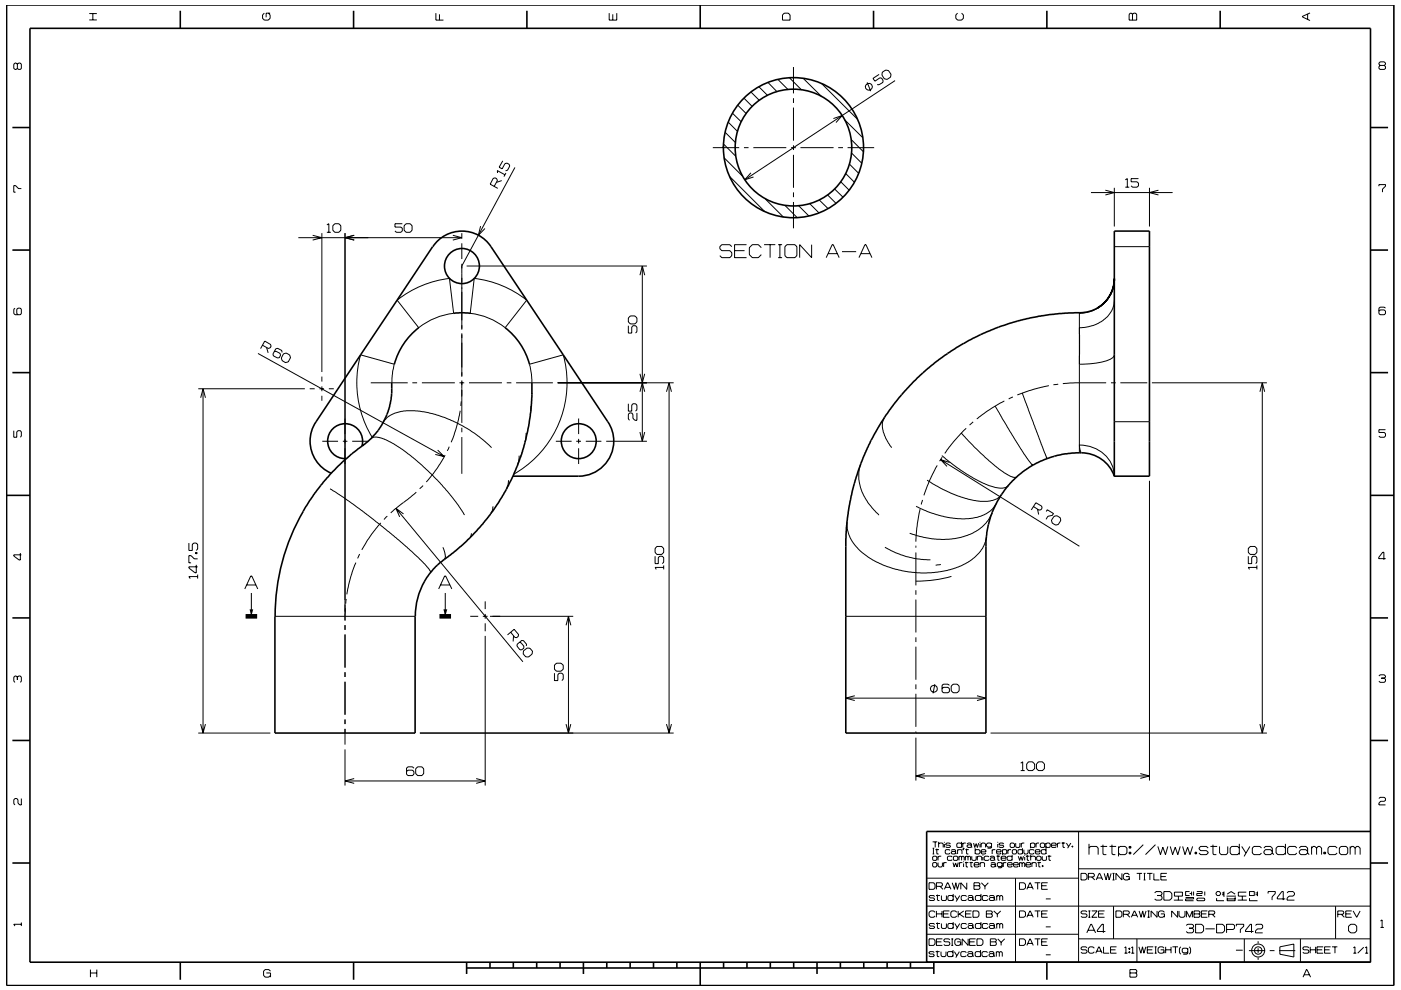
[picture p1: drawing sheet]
<svg xmlns="http://www.w3.org/2000/svg" width="297mm" height="210mm" viewBox="0 0 297 210" stroke-linecap="round" stroke-linejoin="round" font-family="sans-serif">
<g fill="none" stroke="#000" stroke-width=".21">
<path d="M3.7 13.6l-.3-.2h-.2l-.3 .2v.9l.3 .2 .5-.2M3.7 13.6l.2-.2h.4l.2 .2v.9l-.2 .2h-.4l-.2-.2M3.7 13.6v.9M18.9 4.2h1.6M18.9 2.9h1.6M19.7 2.9v1.3M56 2.8l-.3 .4v.7l.3 .4h.9l.4-.4v-.7l-.4-.4M57.3 2.8h-.9v.9M92.4 2.8v1.5h1.6M93.2 3v1.3M129.2 2.8v1.5h1.6v-1.5M129.9 3v1.3"/>
<path d="M159.2 19.5l1.8 1.8M160.9 18.4l1.8 1.8M162.8 17.5l2 2M164.9 16.8l2.2 2.2M166.3 2.8h.8l.4 .4v1.1h-1.6v-1.1zM167.4 16.5l2.6 2.6M168.2 14.2v5.6M170.3 16.6l3.9 3.9M174.2 17.8l7.6 7.5M183.9 17.5l.7 1.8M186.4 15.8l-1.3 .8 .4 .6 1.1-.7 .3 .1 .3 .5v.4l-.9 .5-.3-.1M187.1 15.3l.7-.4 .6 .1 .5 .8-.1 .6-.7 .4-.6-.1-.5-.8z"/>
<path d="M189.8 17.1l-31.9 21M203 2.8l-.4 .4v.7l.4 .4h.9l.4-.4v-.7l-.4-.4M239.6 2.8h.3l.2 .2 .3-.2h.3l.3 .2v1.3h-1.6v-1.3zM240.1 3v1.3M277.2 3v1.1M277.7 2.7l-1.6 .8v.1l1.6 .8M292.6 13.9l-.2-.3v-.2l.2-.3h.9l.2 .3v.2l-.2 .3M292.6 13.9l-.2 .2v.4l.2 .2h.9l.2-.2v-.4l-.2-.2M292.6 13.9h.9M104.8 39.5l.7-1.2-.2-.4-.3-.2-.4 .1-.7 1.3 1.6 .9M105.5 36.7v-.5l1.6 .9M106.4 38.3l-1.2 .4"/>
<path d="M106.6 34.1l-.8 1.4 .7 .3 .6-1.1 .3-.1 .5 .2 .2 .4-.5 .9-.4 .1M107.3 36.7l-.5 .8M109.2 35.5l-11.3 20.9M151.1 31.3h5.6M153.4 30.5l2.6 2.6M153.5 33.4l3.8 3.9M153.8 28.1l2.1 2.1M154.4 25.9l1.9 1.9M154.6 37.4l7.6 7.5M155.3 24l1.8 1.8M156.4 22.3l1.8 1.8M157.7 20.8l1.8 1.8"/>
<path d="M157.7 31.3h1M159.2 36.7l-1.3 1.4 1.9-.6M159.7 31.3h7M167.7 31.3h1M168.2 20.8v1M168.2 22.8v7M168.2 30.8v1M168.2 32.8v7M169.7 31.3h7M176.7 25.1l1.9-.6-1.4 1.5M177.7 31.3h1M178.3 38.6l1.7 1.7"/>
<path d="M179.1 25.4l3.8 3.8M179.3 36.8l1.8 1.8M179.7 31.3h5.6M180.1 34.8l1.9 1.9M180.5 29.6l2.5 2.6M180.6 32.5l2.1 2.1M236.3 39.8v8.2M238.6 38.1l.4-.2v1.8M238.6 39.7h.8M241.4 37.9h-1.6v.7h1.3l.3 .3v.5l-.3 .3h-1l-.3-.3M243.7 39.8v8.2M292.4 39.5v-.3h1.3v.3l-.6 .6v.7"/>
<path d="M4.5 40h-.6l-.6-.6h-.4v1.4h.4M66.3 49.9l1.9 .5-1.9 .5M68.2 49.4v29.5M69.3 49.3h.8M69.3 47.7l.4-.2v1.8M70.6 47.9l.4-.4h.8l.5 .4v.9l-.5 .5h-.8l-.4-.5zM73.1 49.4v82.2M75.1 49.9l-1.9 .5 1.9 .5M85.3 47.5h-1.6v.7h1.3l.3 .2v.6l-.3 .3h-1l-.3-.3M85.7 47.9l.4-.4h.8l.5 .4v.9l-.5 .5h-.8l-.4-.5zM95.3 59.1l.9 7.4a14.5 14.5 0 0 0-7.4 3l-4.6-5.8M95.3 59.1a22 22 0 0 0-11.1 4.6"/>
<path d="M96 49.9l1.9 .5-1.9 .5M97.9 50.4h-34.7M97.9 49.4v1.2M97.9 51.6v3.3M97.9 56v13.9M98.9 56.4h38.3M100.5 59.1a22 22 0 0 1 11.2 4.6l-4.6 5.8a14.5 14.5 0 0 0-7.4-3l.8-7.4M101.9 48l-.5 1.9 1.4-1.4M135.7 58.4l.5-2 .5 2M136.2 56.4v37.2M155.2 52.3l-.5-.4h-1.7l-.4 .4v.4l.4 .5h1.7l.5 .4v.6l-.5 .4h-1.7l-.4-.4M155.7 53.2h2.2"/>
<path d="M158.3 51.9h-2.6v2.7h2.6M161.4 52.5l-.6-.6h-1.3l-.6 .6v1.5l.6 .6h1.3l.6-.6M162 51.9h2.4M162.3 42.2l3.8 3.9M163.3 51.9v2.7M165 51.9h.8M165 54.6h.8M165.4 51.9v2.7M166.4 52.3l.4-.4h1.7l.5 .4v1.9l-.5 .4h-1.7l-.4-.4zM166.5 43.6l2.5 2.6M168.2 40.8v1M168.2 42.8v5.6"/>
<path d="M169.3 43.6l2.2 2.2M171.7 43.2l1.9 2M172.1 51.9v2.7l-2.6-2.7v2.7M173.7 42.4l1.9 1.8M175.2 54.6l1.2-2.7h.3l1.2 2.7M175.5 41.4l1.7 1.7M175.6 53.8h1.9M177 40.1l1.7 1.7M178.5 53.4h3M182.1 54.6l1.3-2.7h.2l1.3 2.7M182.5 53.8h1.9M231.3 40.8h17.3"/>
<path d="M234.4 40.3l1.9 .5-1.9 .6M236.3 59.1a7.3 7.3 0 0 1-7.4 7.3v-.1M236.3 52.3h7.4M245.6 40.3l-1.9 .5 1.9 .6M3.2 65.4l-.3 .2v.9l.3 .3h1.1l.2-.3v-.9l-.2-.2h-.5l-.2 .2v.9l.2 .3M54.7 75l39.5 21.9M55.7 73.2l1.2 .7 .4-.1 .2-.4-.1-.3-1.3-.8-.9 1.6M56.5 73.7l.4 1.1M58.1 74.6l.4-.1 .9 .5 .1 .3-.3 .6h-.4l-.8-.4-.1-.4 .6-1.1 .3-.1 .9 .4 .1 .5M60.1 75l.6-.1 .7 .4 .2 .6-.5 .8-.6 .2-.7-.4-.2-.6zM68.2 79.9v1M97.9 70.7v9.2"/>
<path d="M133.2 69.1v1.5h.7v-1.2l.3-.3h.5l.3 .3v1l-.3 .2M133.6 67h1l.4 .4v.9l-.4 .4h-1l-.4-.4v-.9zM135.7 79.3l.5 1.9 .5-1.9M228.9 66.3v29.7M236.3 63.7a6.1 6.1 0 0 1-5 5.5l-2.4 .3v7.8l3.7-.3a6.5 6.5 0 0 0 3.5-1.4l.2-.3M293.7 65.4l-.2-.3h-.9l-.2 .3v1.1l.2 .3h.9l.2-.3v-.5l-.2-.3h-.9l-.2 .3M2.9 91.3v1.4h.7v-1.1l.2-.3h.5l.2 .3v.9l-.2 .2M42 82.5h22.6M42.5 84.4l.6-1.9 .5 1.9M43 82.5v73M65.7 82.5h1M67.7 82.5h1"/>
<path d="M68.2 82v1M68.2 83.9v1.1M68.3 93.6h3.4M69.7 82.5h1.1M72.7 93.6h1M74.7 93.6h3.3M77.2 94.4l-.3 .1M78.6 81.2h7.8M78.7 93l.4-.3h.8l2 .6 3.4 2 2.2 1.7 3.9 3.5 2.4 2.5 2.8 3.4 1.9 2.8M81.2 89.7l.7-.9 .9-.8 2.3-.8 2.8-.1 3 .4 3.4 1.1 3.6 1.6 3.7 2.4 2.6 2.4M83.1 81.2l.1-2.3 .4-1.6-7.1-2a22.2 22.2 0 0 0 2.4 17.4M87.4 81.2h1"/>
<path d="M89.5 81.2h6.9M92.8 95.5l1.4 1.4-1.9-.5M94.4 96.5l-1.7 2.8-2.3 2.9M95.2 94.7l-.4 .9M97.4 81.2h1M97.6 87.1l-.9 3.9-1 2.8M97.8 85.1l-.1 1M97.9 83.9v.2M97.9 80.7v9M97.9 90.7v1M97.9 92.7v7.8M99.4 81.2h7"/>
<path d="M107.4 81.2h1M109.4 81.2h7.8M110.1 96.6l-.1 1.2-.3 1M111.5 91.8l-.2 2M112.6 86.1l-.1 1.2M112.8 81.2l-.1-1.7-.4-2.2 7.1-2a22.3 22.3 0 0 1-10.5 25.3M112.8 83.3v.4M117.9 93.6h3.3M118.2 81.2h24.6M122.2 93.6h1M122.7 88.8v3.3M122.7 93.1v1"/>
<path d="M122.7 95.1v3.3M124.2 93.6h3.3M128.5 93.6h8.7M133.2 85.6v1.6h.7v-1.3l.3-.3h.5l.3 .3v1l-.3 .3M135 87.6v1.6h-.4l-.4-.5v-.8l-.3-.3h-.4l-.3 .3v1l.3 .3M135.7 91.6l.5 2 .5-2M135.7 83.1l.5-1.9 .5 1.9M141.3 83.1l.6-1.9 .5 1.9M141.9 81.2v74.3M182.5 98.4l-.3 1.2-.1 2 .6 2.6 1.3 2.3 1.2 1.6 1.2 1.1M187.5 88.6l-.4 1.2 .1 1.7 .6 1.5 1.3 2M198.7 98.7l-1.5 2.9-1.3 3.5"/>
<path d="M199.4 97.5l29.5 18.4M199.7 96.6l4 3.2 2.5 1.5 2.3 1.2 1.3 .5 2.2 .5 1.2-.1 .6-.4M199.8 97l-.6 .8M201.3 98.1l-1.9-.6 1.4 1.4M203.7 91.8l4.3 4.4 3.8 3.3 2.6 1.6 .5 .2 .7-.2M204.9 90.8l-2.8 3-1.8 2.4M206.3 89.5l-.7 .7M211 86.1l5.4 9.1 1.7 2.5 .9 .9M211 86.1l-3.9 2.8M212.9 85l-1.9 1.1M214.8 84.2l-.9 .4M216.7 83.3l5.3 14"/>
<path d="M222.4 81.8l-3.2 .7-3.5 1.3M224.4 81.5l-1 .1M229.2 96l-.3-1.6a7 7 0 0 1 7.4 6.7v-.1M234.5 81.2h-6.7l-2.5 .2M235.5 81.2h1.1M236.3 89.4h7.4M237.5 81.2h5.7M244.2 81.2h24.4M267.1 83.1l.5-1.9 .5 1.9M267.6 81.2v74.3M293.7 91.1h-1.3v.6h1.1l.2 .3v.5l-.2 .2h-.9l-.2-.2M4.3 117.3v1.5h-.2l-1.2-.9v-.2h1.6"/>
<path d="M40 115.2v1.6h.8v-1.3l.3-.3h.5l.3 .3v1l-.3 .3M41.5 117.2h.3v.2h-.3zM41.5 117.3h.3M41.6 119.8v1.7h-.2l-1.4-1v-.3h1.9M41.9 118.5h-.7l-.7-.6h-.5v1.5h.5M70 103.7l2.8 1.7 4 3 6.6 5.2 5.7 5.1 1.8 1.9 .4 .8M75.4 119.3l-1.1 3.1-.8 3.7M76.2 117.5l-.4 .9M80.7 110.9l-1.9 2.3-2.1 3.4M82.1 109.5l-.7 .7M83.9 107.8l27 32.6M84 107.8l-1.2 1"/>
<path d="M85.6 109l-1.7-1.2 .8 1.8M88.3 104.4l-4.3 3.4M89.7 103l-.7 .7M93.9 116.1l.5 1.9-.2 .7M99.9 113.1v.6l-.3 .4M104.5 107.4l-.1 .8-.3 .8M107.8 101.9l-.1 .8-.3 1.1M138.9 118v1.5h.7v-1.2l.3-.3h.5l.3 .3v.9l-.3 .3M139.3 115.9h1l.4 .4v.9l-.4 .4h-1l-.4-.4v-.9zM140.7 119.9v.9M179.6 110.6v1.5l.6 1.9 1.1 1.6 1.4 1.6 2.3 1.6 2.1 1 2.7 .9 2.9 .6 2.5 .2 3.5-.1 2.2-.4 2.9-1 2.1-1.2 1.7-1.6 1-1.5 .5-1.8M187.6 116.1l2.2 1.1 2.4 .9 2.4 .5 2.7 .1"/>
<path d="M194.2 117.2v7M194.2 115.7v.5M195.1 108l-.6 3.2-.3 3.7M195.6 106l-.3 1M196.6 101.9l3 1.7 1.9 1 3.1 1.1 2 .5 1.2 .1 2.6-.1 1.2-.5 .7-.8M199.5 119.7l-1.1 .2M210.4 108.7l-.9 1.6-1.3 1.5-1.9 1.2-2.5 1-2.6 .4h-2.6l-2.9-.4-2.8-.9M211.2 106.9l-1.1 1.3-1.5 1-1.6 .6-2.4 .3-3.1-.3-2-.4-2.8-.9-2.5-1.1M219.1 107.4l1.2 .8 .4-.1 .2-.3v-.4l-1.3-.8-.9 1.6M220 108l.2 1.1M221.8 108.5l.2-.4 1.4 .8-.3 .4-.9 .2-.4 .6M223.5 109.5l.6-.1 .7 .4 .1 .6-.5 .8-.6 .2-.7-.4-.2-.6z"/>
<path d="M243.7 102v63.6M264.7 118v1.5h.7v-1.2l.2-.3h.6l.3 .3v.9l-.3 .3M265.1 115.9h1l.4 .4v.9l-.4 .4h-1l-.4-.4v-.9zM266.5 119.9v.9M293.8 118.5h-1.5v-.3l.9-1.1h.2v1.6M41.9 122.3h-1.9l.3 .4M41.9 121.9v.8M51.9 124.9l1.3-2.7h.2l1.3 2.7M52.3 124.1h1.9M53.3 125.8v4.9M58.3 130.7h29.7M73.1 132.6v1"/>
<path d="M73.1 134.6v7M73.2 129l-.1 1.3M73.4 127l-.1 1.1M93 124.9l1.3-2.7h.2l1.3 2.7M93.4 124.1h1.9M94.4 125.8v4.9M99.7 130.7h1.7M102.4 130.7h1M102.9 127.5v1.7M102.9 130.2v1M102.9 132.2v1.7M102.9 134.9v31.7"/>
<path d="M103.9 130.7h17.6M108.3 134.1l.9 1.1h.4l.3-.2v-.4l-.9-1.1-1.4 1.2M108.9 134.9l-.1 1.2M110.1 136.3h.3l.7 .8-.1 .4-.4 .3h-.4l-.6-.8v-.4l1-.8 .4 .1 .6 .7v.4M111 138l.8-.6 .6 .1 .5 .6-.1 .6-.7 .7-.6-.1-.6-.6zM120 132.6l.5-1.9 .5 1.9M120.5 130.7v24.8M140.7 120.4h-1.8l.2 .4M179.3 130.7h29.7M194.2 125.2v.9M194.2 127.2v7M194.2 135.2v1"/>
<path d="M194.2 137.2v7M201.7 122.3a26.9 26.9 0 0 1-7.5 1M266.5 120.4h-1.8l.2 .4M3.7 143.6l-.3-.2h-.2l-.3 .2v.9l.3 .2M3.7 143.6l.2-.2h.4l.2 .2v.9l-.2 .2M3.7 143.6v.6M42 155.5h15.3M42.5 153.6l.5 1.9 .6-1.9M73.1 142.6v1M73.1 144.6v7M73.1 152.6v1M73.1 154.6v3.3"/>
<path d="M73.1 159v7.6M89 155.5h53.8M117.6 141.1l.4-.4h1l.4 .4v.8l-.4 .5h-1l-.4-.5zM117.6 142.8v1.5h.7v-1.2l.3-.3h.5l.3 .3v1l-.3 .2M120 153.6l.5 1.9 .5-1.9M141.3 153.6l.6 1.9 .5-1.9M179.3 148.1h29.7M181.2 147.6l-1.9 .5 1.9 .5M194.2 145.2v1M194.2 147.1v7.1M194.2 155.1v.4M194.2 156.5v9.1"/>
<path d="M197.4 145.7v.1M198.2 145.1l-.4 2M201.3 145.4l-.3-.3h-1l-.3 .3v1.3l.3 .2h1l.3-.2v-.6l-.3-.3h-1l-.3 .3M201.7 145.5l.4-.4h.8l.5 .4v1l-.5 .4h-.8l-.4-.4zM207.1 147.6l1.9 .5-1.9 .5M210 155.5h58.6M267.1 153.6l.5 1.9 .5-1.9M292.4 143.4l.2-.3h.9l.2 .3v.2l-.2 .2M292.9 143.8h.6M293.5 143.8l.2 .3v.4l-.2 .2h-.9l-.2-.2M4.5 169.4v1.3h-.3l-.4-.4v-.7l-.2-.2h-.4l-.3 .2v.9l.3 .2M73.1 165.6h29.8"/>
<path d="M75.1 165.1l-1.9 .5 1.9 .6M87.8 162.9l-.3-.3h-1l-.3 .3v1.3l.3 .3h1l.3-.3v-.5l-.3-.3h-1l-.3 .3M88.1 163.1l.5-.5h.8l.4 .5v1l-.4 .4h-.8l-.5-.4zM101 165.1l1.9 .5-1.9 .6M194.2 164.6h49.5M196.1 164.1l-1.9 .5 1.9 .5M197.7 178.6h1M197.7 179.9h.4M197.9 179.9v1.2M198.3 178.6v1.1M198.6 180v1.1h.4M199 179l.2-.2h.6l.2 .2v.7"/>
<path d="M199 178.6v1.1M200.2 178.6v.1M200.2 179v.7M201.5 179l-.2-.2h-.6l-.2 .3 .2 .2h.6l.2 .3-.2 .1h-.6l-.2-.1M203.9 179l-.2-.2h-.7l-.1 .2v.6l.1 .1h.7l.2-.1M203.9 178.6v1.1M204.1 178.8v.9M204.2 179.9h.2l-.2 .4zM204.3 179.9l-.1 .4M204.8 178.8h-.5l-.2 .2M204.9 180v1.1h.4M205 179l.2-.2h.6l.2 .2v.6"/>
<path d="M206 179.4l-.2-.2h-.6l-.2 .2 .2 .3h.6l.2-.1M206 179.6l.1 .1M206.4 178.8l.3 .9 .3-.8 .2 .8 .3-.9M206.8 179.9v1.2M207.8 178.6v.1M207.8 179v.7M208 179l.2-.2h.5l.3 .2v.7M208 178.8v.9M210.2 179l-.2-.2h-.6l-.2 .2v.4l.2 .3h.6l.2-.3M210.2 178.8v.9l-.2 .2h-.6M211.5 178.6v.1M211.5 179v.7"/>
<path d="M212.8 179l-.2-.2h-.6l-.2 .3 .2 .2h.6l.2 .3-.2 .1h-.6l-.2-.1M214.3 178.8h.6l.2 .2v.6l-.2 .1h-.6l-.1-.1v-.6zM215.3 178.8v.8l.2 .1h.6l.1-.1v-.8M216.4 161.9l.4-.3v1.8M216.4 163.4h.9M216.5 178.8v.9M216.8 179.9v1.2M217.2 178.8h-.5l-.2 .2M218.1 161.6h.8l.5 .4v1l-.5 .4h-.8l-.4-.4v-1zM218.5 179l.2-.2h.5l.2 .2v.6l-.2 .1h-.5l-.2-.1M218.5 178.8v1.1M219.7 178.8v.9"/>
<path d="M220.2 161.6h.8l.4 .4v1l-.4 .4h-.8l-.4-.4v-1zM220.3 178.8h-.5l-.1 .2M220.6 179l.2-.2h.5l.2 .2v.6l-.2 .1h-.5l-.2-.1zM221.7 179l.3-.2h.5l.2 .2v.6l-.2 .1h-.5l-.3-.1M221.7 178.8v1.1M221.8 179.9v1.2M222.9 179.3h1l-.1-.5h-.7l-.2 .2v.6l.2 .1h.7l.1-.1M224.2 178.8v.9M224.8 178.8h-.4l-.2 .2M225.1 178.8h.7M225.4 178.6v1.1h.4M226.1 178.8l.5 .8"/>
<path d="M227 178.8l-.6 1.1M227.3 179.4h.2v.3h-.2zM227.4 179.4v.3M228.7 176.4v27.7M230.9 179.9l.3-.4h1.3l.3 .4v1.4M230.9 179v2.3M233.3 179.5h1.4M233.8 179.2v1.9l.2 .2h.6M235.2 179.5h1.4M235.8 179.2v1.9l.2 .2h.5M237.1 179.9l.4-.4h1l.4 .4v1l-.4 .4h-1l-.4-.4M237.1 179.5v2.1"/>
<path d="M239.4 179.5h.4v.4h-.4zM239.6 179.5v.4M241.8 164.1l1.9 .5-1.9 .5M242.4 179.2l-2.1 2.1M245 179.2l-2.1 2.1M245.5 179.5l.5 1.8 .5-1.6 .6 1.6 .5-1.8M248.1 179.5l.5 1.8 .6-1.6 .5 1.6 .5-1.8M250.7 179.5l.5 1.8 .6-1.6 .5 1.6 .6-1.8M256.2 179.9l-.4-.4h-1.2l-.4 .4 .4 .5h1.2l.4 .5-.4 .4h-1.2l-.4-.4M256.6 179.5h1.5M257.2 179.2v1.9l.1 .2h.6M258.6 179.5v1.4l.3 .4h1.1l.3-.4v-1.4"/>
<path d="M262.8 179.9l-.4-.4h-1.2l-.4 .4v1l.4 .4h1.2l.4-.4M262.8 179v2.3M263.3 179.5l.9 1.4M265 179.5l-1.2 2.1M267.5 179.9l-.4-.4h-1.2l-.4 .4v1l.4 .4h1.2l.4-.4M268 179.9l.3-.4h1.1l.3 .4v1M272.5 179.9l-.3-.4h-1.3l-.3 .4v1l.3 .4h1.3l.3-.4M272.5 179v2.3M274.9 179.9l-.3-.4h-1.2l-.4 .4v1l.4 .4h1.2l.3-.4M275.5 179.9l.3-.4h1.1l.3 .4v1M278.1 179.9l.3-.4h.4l.3 .4M278.1 179.5v1.8"/>
<path d="M279.1 179.9l.4-.4h.3l.4 .4v1.4M279.1 179.9v1.4M283.5 179.9l-.4-.4h-1.2l-.3 .4v1l.3 .4h1.2l.4-.4M284 179.9l.3-.4h1.1l.3 .4v1l-.3 .4h-1.1l-.3-.4zM286.3 179.9l.3-.4h.3l.4 .4M286.3 179.5v1.8M287.3 179.9l.4-.4h.3l.4 .4v1.4M287.3 179.9v1.4M292.4 169.4l.2-.3h.9l.2 .3v.3l-.2 .3h-.8l-.3 .3v.4h1.3M4.5 195.7v.7M4.5 196h-1.6l.3 .4M196.5 198.2h32.2"/>
<path d="M196.5 192.2h94.1M196.6 186.3h32.1M197 199.1h.9l.3 .4v.7l-.3 .3h-.9zM197 187.2h.9l.3 .4v.7l-.3 .3h-.9zM197.7 181.1h.4M197.7 181.8l.2-.2h.6l.1 .2v.5l-.1 .2h-.6l-.2-.2zM197.7 183.1l.2-.1h.6l.1 .1v.6l-.1 .2h-.6l-.2-.2zM198.2 190.2l-.2-.3h-.8l-.2 .3 .2 .3h.8l.2 .3-.2 .2h-.8l-.2-.2M198.2 196.1l-.2-.2h-.8l-.2 .2 .2 .3h.8l.2 .2-.2 .3h-.8l-.2-.2M198.2 193.5l-.2-.3h-.7l-.3 .3v.8l.3 .3h.7l.2-.3M198.3 180.2h.8M198.5 189.9h.8"/>
<path d="M198.5 195.9h.8M198.5 188h1.1l.2-.2v-.4l-.2-.2h-1.1v1.4M198.5 199.8h1.1M198.5 193.2v1.4M198.5 193.8h1.2M198.7 189.7v1.2l.5 .1M198.7 195.7v1.1l.5 .1M198.9 183v.7l.2 .2h.5l.2-.2v-.7M198.9 181.6v.9M199.3 188l.6 .6M199.6 181.6h-.5l-.2 .2M199.6 189.9v.9l.2 .2h.6l.3-.2v-.9"/>
<path d="M199.6 195.9v.8l.2 .2h.6l.3-.2v-.8M199.7 193.2v1.4M199.8 199.1h-1.3v1.4h1.3M200 193.8h1.1M200.1 183v.9M200.2 188.6l.7-1.4h.1l.6 1.4M200.4 188.2h1M200.7 183h-.5l-.1 .1M201.3 193.2h-1.3v1.4h1.3M201.4 199.3l-.2-.2h-.9l-.2 .5 .2 .2h.9l.2 .2v.3l-.2 .2h-.9l-.2-.2M201.4 180.4l-.1-.2h-.7l-.2 .2v.5l.2 .2h.7l.1-.2M201.7 180.4l.2-.2h.5l.2 .2v.5"/>
<path d="M201.7 199.1h.4M201.9 199.1v1.4M201.9 187.2l.5 1.4 .2-1.4 .4 1.4 .4-1.4M201.9 181.8l-.2-.2h-.7l-.1 .2v.5l.1 .2h.7l.2-.2M202.1 183l.2 .9 .3-.9 .3 .9 .3-.9M202.1 190.2l-.2-.3h-.7l-.2 .3v.6l.2 .2h.7l.2-.2M202.1 196.1l-.2-.2h-.7l-.2 .2v.6l.2 .2h.7l.2-.2M202.1 189.6v1.4M202.1 195.6v1.3M202.1 181.8l.2-.2h.6l.2 .2v.5l-.2 .2h-.6l-.2-.2zM202.4 189.9l.5 .9M202.4 195.9l.5 .8"/>
<path d="M202.6 180.8l-.2-.2h-.5l-.2 .2 .2 .3h.5l.2-.2M202.6 180.9l.2 .2M202.9 193.5l-.3-.3h-.7l-.3 .3v.8l.3 .3h.7l.3-.3M202.9 199.8h.8v.7M203 180.4l.2-.2h.6l.2 .2v.7M203 180.2v.9M203.2 193.2v1.4M203.3 181.8l.2-.2 .4 .2M203.3 181.6v.9M203.4 193.8l1 .8M203.4 183v.9M203.5 189.9l-.8 1.3"/>
<path d="M203.5 195.9l-.8 1.2M203.7 199.5l-.3-.4h-.7l-.3 .4v.7l.3 .3h.7l.3-.3M203.9 181.8v.7M203.9 181.8l.1-.2 .4 .2v.7M204 183h-.4l-.2 .1M204.3 182.7v.2M204.3 183.1v.8M204.3 193.2l-1.1 .8M204.6 183h.7M204.7 180.2h.7M204.7 181.6v.9M204.7 181.8l.1-.2 .4 .2"/>
<path d="M204.7 193.8h1.1M204.8 182.8v1l.4 .1M204.9 190.2l-.2-.3h-.7l-.2 .3v.6l.2 .2h.7l.2-.2M204.9 196.1l-.2-.2h-.7l-.2 .2v.6l.2 .2h.7l.2-.2M205 187.2v1.4l-1.3-1.4v1.4M205.2 190.2l.2-.3h.7l.2 .3v.6M205.2 196.1l.2-.2h.7l.2 .2v.6M205.2 181.8v.7M205.2 181.8l.2-.2 .4 .2v.7M205.3 199.1v1.4l-1.3-1.4v1.4M205.6 183h.7M205.6 199.8h1"/>
<path d="M205.9 182.8v1l.3 .1M206 193.2h-1.3v1.4h1.3M206 181.6v.7l.2 .2h.6l.2-.2v-.7M206.3 193.2h1l.3 .3v.8l-.3 .3h-1zM206.3 190.6l-.2-.2h-.7l-.2 .2 .2 .4h.7l.2-.2M206.3 196.5l-.2-.2h-.7l-.2 .2 .2 .4h.7l.2-.2M206.3 190.8l.2 .2M206.3 196.7l.2 .2M206.5 187.2h1.1l.2 .2-.2 .5 .2 .2v.3l-.2 .2h-1.1zM206.5 187.9h1.1M206.5 183.4h1.1l-.2-.4h-.7l-.2 .1v.6l.2 .2h.7l.2-.2M206.8 180.4l.1-.2h.7l.2 .2v.5l-.2 .2h-.7l-.1-.2"/>
<path d="M206.8 199.1h-1.2v1.4h1.2M207.1 199.1h1l.3 .4v.7l-.3 .3h-1zM207.2 181.8l.2-.2h.5l.2 .2v.7M207.2 181.6v.9M207.8 183.1l.2-.1h.6l.1 .1v.8M207.8 183v.9M208 190.2l-.2-.3h-.8l-.2 .3v.6l.2 .2h.8l.2-.2M208 196.1l-.2-.2h-.8l-.2 .2v.6l.2 .2h.8l.2-.2M208 189.6v1.4M208 195.6v1.3M208 180.7h1v-.3l-.2-.2h-.6l-.2 .2v.5l.2 .2h.6l.2-.2M208.1 187.2l.7 .8"/>
<path d="M208.4 181.3v.2M208.4 181.8v.7M208.8 188v.6M209.1 193.2h1.1l.2 .2-.2 .4 .2 .2v.3l-.2 .3h-1.1zM209.1 193.8h1.1M209.5 190.2l-.3-.3h-.7l-.2 .3v.6l.2 .2h.7l.3-.2M209.5 196.1l-.3-.2h-.7l-.2 .2v.6l.2 .2h.7l.3-.2M209.5 187.2l-.7 .8M209.7 181.8l-.2-.2h-.7l-.1 .2v.5l.1 .2h.7l.2-.2M209.7 190.2l.3-.3h.6l.2 .3v.6M209.7 196.1l.3-.2h.6l.2 .2v.6M209.9 181.8l.2-.2h.5l.3 .2v.5"/>
<path d="M210 199.1h1l.2 .2-.2 .5 .2 .2v.3l-.2 .2h-1zM210 199.8h1M210.1 183.1l.2-.1h.5l.2 .1v.6M210.4 180.2v.9M210.7 193.2l.8 .7M210.8 190.6l-.2-.2h-.6l-.3 .2v.2l.3 .2h.6l.2-.2M210.8 196.5l-.2-.2h-.6l-.3 .2v.2l.3 .2h.6l.2-.2M210.8 190.8l.2 .2M210.8 196.7l.2 .2M210.9 182.2l-.3-.3h-.5l-.2 .3 .2 .3h.5l.3-.2M210.9 182.3l.1 .2M211 183.5l-.2-.2h-.5l-.2 .2 .2 .4h.5l.2-.2"/>
<path d="M211 183.7l.2 .2M211 180.2h-.4l-.2 .2M211.3 181.6h.7M211.3 180.7h1l-.2-.5h-.6l-.2 .2v.5l.2 .2h.6l.2-.2M211.3 190.2l.2-.3 .5 .3M211.3 189.9v1.1M211.3 195.9v1M211.3 196.1l.2-.2 .5 .2M211.5 193.9v.7M211.5 199.1l.8 .8M211.6 181.4v1l.3 .1M212 190.2l.2-.3 .4 .3v.8"/>
<path d="M212 190.2v.8M212 196.1v.8M212 196.1l.2-.2 .4 .2v.8M212.2 193.2l-.7 .7M212.3 182h1v-.2l-.2-.2h-.6l-.2 .2v.5l.2 .2h.6l.2-.2M212.3 199.9v.6M212.5 183.1l-.2-.1h-.7l-.2 .1v.5l.2 .2h.7l.2-.2M212.5 183v.9l-.2 .2h-.7M212.6 180.4l.1-.2h.6l.1 .2v.5l-.1 .2h-.6l-.1-.2M212.6 180.2v1.1M212.7 183v.9M213 199.1l-.7 .8"/>
<path d="M213.4 183h-.5l-.2 .1M213.6 183.4h1l-.1-.4h-.7l-.2 .1v.6l.2 .2h.7l.1-.2M213.7 180.2v.9M214.4 180.2h-.5l-.2 .2M214.6 181.8l-.2-.2h-.7l-.2 .2v.5l.2 .2h.7l.2-.2M214.6 181.3v1.2M214.6 180.4l.2-.2h.5l.2 .2v.5l-.2 .2h-.5l-.2-.2zM214.9 183.4h1l-.2-.4h-.6l-.2 .1v.6l.2 .2h.6l.2-.2M215.3 186.3v17.8M215.9 181.6l.3 .9 .2-.8 .3 .8 .3-.9M216.2 183v.9M216.2 183.1l.2-.1 .3 .1"/>
<path d="M216.2 199.1h.9l.3 .4v.7l-.3 .3h-.9zM216.2 187.2h.9l.3 .4v.7l-.3 .3h-.9zM216.2 193.2h.9l.3 .3v.8l-.3 .3h-.9zM216.7 183.1l.2-.1 .4 .1v.8M216.7 183.1v.8M216.8 180.4l-.2-.2h-.6l-.2 .2v.5l.2 .2h.6l.2-.2M217.1 180.2v.7l.2 .2h.5l.2-.2v-.7M217.3 181.3v.2M217.3 181.8v.7M217.5 183.4h1l-.1-.4h-.7l-.2 .1v.6l.2 .2h.7l.1-.2M217.5 181.6h.8M217.7 194.6l.7-1.4 .7 1.4"/>
<path d="M217.7 188.6l.7-1.4 .7 1.4M217.8 181.4v1l.4 .1M217.9 194.1h1M217.9 188.2h1M218.5 181.8l.2-.2h.6l.2 .2v.7M218.5 181.3v1.2M218.8 183.1l.2-.1h.5l.2 .1v.8M218.8 183v.9M219.2 180.4l-.1-.2h-.7l-.2 .2v.5l.2 .2h.7l.1-.2M219.4 199.1h1.2M219.4 193.2h1.2M219.4 187.2h1.2"/>
<path d="M219.5 180.7h1l-.2-.5h-.6l-.2 .2v.5l.2 .2h.6l.2-.2M219.8 181.8l.2-.2h.5l.2 .2v.5l-.2 .2h-.5l-.2-.2zM220 183h.7M220 187.2v1.4M220 193.2v1.4M220 199.1v1.4M220.3 182.8v1l.3 .1M220.8 199.8h1.1M220.8 193.8h1.1M220.8 187.9h1.1M221 183.6h.1v.2h-.1zM221 181.6v.7l.1 .2h.6l.2-.2v-.7"/>
<path d="M221.1 183.6v.2M221.7 196.6h1.1M221.7 190.7h1.1M221.8 180.4l-.2-.2h-.6l-.2 .2v.5l.2 .2h.6l.2-.2M222.1 199.1h-1.3v1.4h1.3M222.1 187.2h-1.3v1.4h1.3M222.1 193.2h-1.3v1.4h1.3M222.1 181.6h.8M222.4 181.4v1l.4 .1M228.7 199.1h61.9M228.7 184.3h61.9M229.2 185.2h.9l.4 .4v.7l-.4 .3h-.9z"/>
<path d="M230.4 197.9l.9-1.9h.1l.9 1.9M230.5 193.4l-.2-.2h-.9l-.2 .2 .2 .4h.9l.2 .2v.3l-.2 .3h-.9l-.2-.3M230.7 197.3h1.3M230.8 186h1l.2-.2v-.3l-.2-.3h-1v1.4M230.8 193.2h.4M230.8 194.6h.4M231 193.2v1.4M231.5 186l.6 .6M231.5 193.2h1.1l-1.1 1.4h1.1M232.4 186.6l.6-1.4h.2l.6 1.4M232.6 186.2h1M232.9 193.8h1.1"/>
<path d="M234.1 185.2l.4 1.4 .4-1.4 .3 1.4 .4-1.4M234.2 193.2h-1.3v1.4h1.3M234.4 197.6h-1.7v-.3l.9-1.3h.3v1.9M235.9 185.2h.4M235.9 186.6h.4M236.1 185.2v1.4M236.1 192.2v6.9M236.6 193.2h1l.3 .3v.8l-.3 .3h-1zM237.9 185.2v1.4l-1.3-1.4v1.4M238.2 193.9h1l.2-.2v-.3l-.2-.2h-1v1.4M238.7 185.9h.7v.7M238.9 193.9l.7 .7"/>
<path d="M239.4 180.8h.4v.3h-.4zM239.4 185.6l-.3-.4h-.6l-.3 .4v.7l.3 .3h.6l.3-.3M239.6 180.8v.3M239.9 194.6l.6-1.4 .7 1.4M240.1 194.1h.9M241 185.2h1.1M241 199.1v5M241.5 193.2l.4 1.4 .4-1.4 .3 1.4 .4-1.4M241.6 185.2v1.4M242.5 185.2h.4M242.5 186.6h.4M242.7 185.2v1.4"/>
<path d="M243.2 185.2h1.1M243.3 193.2h.5M243.3 194.6h.5M243.5 193.2v1.4M243.8 185.2v1.4M244.6 185.2v1.4h1.2M244.8 189.4l.3-.3h1l.3 .3v.2l-.3 .3M245.3 193.2v1.4l-1.2-1.4v1.4M245.4 189.9h.7M246.1 189.9l.3 .3v.5l-.3 .2h-1l-.3-.2M246.1 193.8h.8v.8M246.1 185.9h1.1"/>
<path d="M246.8 189.1h1.2l.5 .4v1l-.5 .4h-1.2zM246.9 193.5l-.4-.3h-.6l-.3 .3v.8l.3 .3h.6l.4-.3M247.4 185.2h-1.3v1.4h1.3M248.9 190.9h1.9M249 189.2h1.7v.9h-1.7zM249.7 193.2v1.4l-1.3-1.4v1.4M249.8 190.1v.8M250 193.2v1.1l.3 .3h.6l.3-.3v-1.1M251.4 190.4h1.7v.3h-1.7v.3h1.7M251.5 196.3l.3-.3h1l.3 .3v.3l-.3 .3M251.5 194.6v-1.4l.7 1.4 .6-1.4v1.4M252.1 196.9h.7"/>
<path d="M252.2 189.1h-.8v.8h.8M252.2 189.5h.4M252.6 189.1v.8M252.8 196.9l.3 .2v.5l-.3 .3h-1l-.3-.3M253.1 189.1v.8M253.1 193.2h1.1l.2 .2-.2 .4 .2 .3v.2l-.2 .3h-1.1zM253.1 193.8h1.1M253.4 180.8h.3v.3h-.3zM253.5 196h1.3l.4 .5v.9l-.4 .5h-1.3zM253.5 180.8v.3M253.7 189.1h1.2v.4h-1.2v.4h1.2M253.7 190.7l.2-.2h1.4l.1 .4-.1 .1h-1.4z"/>
<path d="M254.7 193.8h1.1M255.4 189.1v.8M255.6 197h2M256 193.2h-1.3v1.4h1.3M256.3 193.9h1l.3-.2v-.3l-.3-.2h-1v1.4M257 193.9l.6 .7M257.9 196h1.3l.4 .5v.9l-.4 .5h-1.3zM257.9 190.5v.5h1.6M258.1 189.1h.4l.3 .3v.2l-.3 .3h-.4l-.3-.3zM259.1 189.4h.4M259.1 189.8h.4M259.5 189.1v1.1"/>
<path d="M260.1 197.1h1.4l.2-.2v-.6l-.2-.3h-1.4v1.9M260.1 190.1h1.9M260.2 190.7h1.7M260.2 190.4v.6h1.7v-.6M260.2 189.6l.8-.5 .9 .5M262.1 196.5v-.5h1.6v.5l-.7 .6v.8M262.4 190.9h2M263.4 190.1v.8M263.8 199.1v5M264.2 189.2h-1.6v.9h1.6M264.9 189.1h1v.8h-1zM264.9 190.5v.5h1.7"/>
<path d="M265.8 197.6h-1.7v-.3l1-1.3h.2v1.9M266.2 196.3l.2-.3h1.1l.2 .3v.4l-.2 .3h-.9l-.4 .4v.5h1.5M266.2 189.4h.4M266.2 189.8h.4M266.6 189.1v1M266.7 199.6v.5M268.9 189.5v-.4h1.5v.4l-.7 .7v.7M269.7 180.6l-.3-.4h-1.1l-.3 .4v.3l.3 .4h1.1l.3-.4M269.7 180.9l.4 .4M272.5 190.7h-1.7v-.3l1-1.3h.3v1.8M272.9 189.4l.3-.3h.9l.3 .3v.4l-.3 .3h-.8l-.4 .4v.4h1.5M275.7 199.1v5"/>
<path d="M277.2 180.6l-.3-.4h-1.1l-.3 .4v.3l.3 .4h1.1l.3-.4M277.2 180.9l.4 .4M280.7 180.8h.3v.3h-.3zM280.9 180.8v.3M283.2 192.2v6.9M283.6 193.9h1.1l.2-.2v-.3l-.2-.2h-1.1v1.4M284.4 193.9l.6 .7M285.3 193.8h1.1M285.9 196.5l.5-.5h.8l.5 .5v.9l-.5 .5h-.8l-.5-.5zM286.6 193.2h-1.3v1.4h1.3M286.9 193.2l.8 1.4 .7-1.4M292.7 195.4l.3-.3v1.6"/>
<path d="M292.7 196.7h.7M19.2 206.4h1.3M19.2 205.7v1.6M20.5 205.7v1.6M56.5 206.4h.9v.9M57.4 206l-.4-.4h-.8l-.3 .4v.9l.3 .4h.8l.4-.4M198.1 202l-.2-.2h-.8l-.2 .2 .2 .3h.8l.2 .3-.2 .3h-.8l-.2-.2M198.4 201.8h.8M198.7 201.6v1.2l.4 .1M199.5 201.8v.9l.2 .2h.7l.2-.2v-.9M201.7 200.5h.4M202.1 202l-.3-.2h-.7l-.2 .2v.7l.2 .2h.7l.3-.2"/>
<path d="M202.1 201.5v1.4M202.3 201.8l.6 .9M203.4 201.8l-.8 1.3M204.9 202l-.3-.2h-.7l-.2 .2v.7l.2 .2h.7l.3-.2M205.1 202.1l.3-.3h.6l.2 .3v.6M206.2 202.5l-.2-.2h-.6l-.3 .2v.2l.3 .2h.6l.2-.2M206.2 202.7l.3 .2M207.9 202.1l-.2-.3h-.7l-.2 .3v.6l.2 .2h.7l.2-.2M207.9 201.5v1.4M209.4 202.1l-.2-.3h-.8l-.2 .3v.6l.2 .2h.8l.2-.2M209.7 202.1l.2-.3h.6l.2 .3v.6M210.7 202.5l-.2-.2h-.6l-.2 .2 .2 .4h.6l.2-.2"/>
<path d="M210.7 202.7l.2 .2M211.2 201.8v1.1M211.2 202.1l.2-.3 .5 .3M211.9 202.1l.2-.3 .4 .3v.8M211.9 202.1v.8M217.7 200.5l.7-1.4 .7 1.4M217.9 200.1h1M221.7 202.5h1.1M230.5 201l-.2-.2h-.9l-.2 .4 .2 .3h.9l.2 .2v.3l-.2 .2h-.9l-.2-.2M232 201.1l-.3-.3h-.6l-.3 .3v.8l.3 .3h.6l.3-.3M232.3 202.2l.7-1.4 .7 1.4M232.5 201.8h1"/>
<path d="M234 200.8v1.4h1.2M235.5 201.5h1M236.7 200.8h-1.2v1.4h1.2M238.4 202.2h.7M238.4 201l.3-.2v1.4M239.3 201.1h.3v.2h-.3zM239.3 201.9h.3v.2h-.3zM239.4 201.1v.2M239.4 201.9v.2M239.6 205.6h1.2l.2 .3-.2 .5 .2 .2v.4l-.2 .3h-1.2zM239.6 206.4h1.2M239.9 202.2h.6"/>
<path d="M239.9 201l.3-.2v1.4M241.5 200.8l.4 1.4 .3-1.4 .3 1.4 .4-1.4M243.2 201.5h1.1M244.5 200.8h-1.3v1.4h1.3M244.8 200.8h.4M244.8 202.2h.4M245 200.8v1.4M246.1 201.5h.7v.7M246.8 201.1l-.3-.3h-.6l-.4 .3v.8l.4 .3h.6l.3-.3M247.1 201.5h1.2M247.1 200.8v1.4M248.3 200.8v1.4"/>
<path d="M248.6 200.8h1.2M249.2 200.8v1.4M250.4 200.8a1.09 1.09 0 0 0 0 1.6M251.8 201.3l-.2-.2h-.7l-.2 .2v.6l.2 .2h.7l.2-.2M251.8 201.1v1.1l-.2 .2h-.7M252.1 200.8a1.1 1.1 0 0 1 0 1.6M262 201.5h1.5M264.8 201.6h3.4M266.7 201.1v1M266.7 203.1v.5M269.2 201.6h1M271.2 201.6h3.4"/>
<path d="M274.3 203l-2.9-.6v-1.6l2.9-.6v2.8M276.3 207.3l.7-1.6h.1l.8 1.6M276.5 206.8h1.1M277.5 201l-.2-.2h-.9l-.2 .4 .2 .3h.9l.2 .2v.3l-.2 .2h-.9l-.2-.2M277.8 201.5h1.1M277.8 200.8v1.4M278.9 200.8v1.4M279.2 201.5h1.1M280.5 200.8h-1.3v1.4h1.3M280.8 201.5h1.1M282.1 200.8h-1.3v1.4h1.3M282.4 200.8h1.1"/>
<path d="M283 200.8v1.4M286.9 202.2h.7M286.9 201l.4-.2v1.4M289.1 200.9l-1.2 1.3M289.4 202.2h.7M289.4 201l.4-.2v1.4"/>
<circle cx="184.2" cy="18.4" r=".74"/>
<circle cx="198" cy="146.1" r=".73"/>
<circle cx="266.8" cy="201.6" r="1.38"/>
<circle cx="266.8" cy="201.6" r=".79"/>
</g>
<g fill="none" stroke="#000" stroke-width=".34">
<path d="M1.4 1.1h294.1v207.9h-294.1zM6.4 6h284.2v198.1h-284.3zM38.2 2.3v3.7M75 2.3v3.7M111.7 2.3v3.7M148.5 1.1v4.9M185.2 2.3v3.7M222 2.3v3.7M258.7 2.3v3.7M2.6 27h3.7M290.6 27h3.7M2.6 53h3.7"/>
<path d="M91.7 52.3l-24.7 37.1a7.4 7.4 0 0 0 3.2 11M91.8 52.3a7.4 7.4 0 0 1 12.3 0l24.8 37.1M236.3 49h7.4v52h-7.4zM290.6 53h3.7M2.6 79h3.7M88.8 69.5a14.7 14.7 0 0 0-5.2 7.8M96.2 66.5l1.2-.2 2.3 .2M107.1 69.5a14.8 14.8 0 0 1 5.2 7.8M232.8 65.3l1.7-1.4 1-1.5 .6-1.9 .2-1.4-.2 1.4-.7 2.1-1.1 1.5-1.7 1.3M232.9 65.2a11.9 11.9 0 0 1-5.8 1.2l-2.5 .1-3.7 .5-3.2 .6-3.5 .9-5.7 2.2-5.7 3-3.8 2.6-2.3 1.8-2.1 2-2.8 2.9-2 2.4-2 2.6-3.3 5.7-2 4.5-1.4 4.4-1.1 4.7-.5 4.6-.2 2.4v41.2h29.7v-40.7l.5-3.3 .6-2.2 1.3-2.9 1.6-2.5 1.7-1.9 2.6-2.2 2.5-1.6 3.3-1.3 2.7-.6 3.4-.3M290.6 79h3.7M76.7 94.6a3.7 3.7 0 0 0-3-4.7 3.7 3.7 0 0 0-4.2 3.7 3.7 3.7 0 0 0 3.9 3.7"/>
<path d="M83.1 81.2l-.1 2.7-.4 2.4-.8 2.2-1.6 2.8-2.1 2.3-3.7 2.8-3.9 3.6-2 2.3-2.8 3.9a45.4 45.4 0 0 0-7.4 24.5M112.2 89.6l-1.1 5.1-1.4 4.1-1.9 4.1-2.2 3.8-2 2.9-2.5 2.9-3.4 3.4-5.3 4.3-1.5 1.7-.9 1.4M112.8 81.2l-.1 4.4-.5 4M128.9 89.4a7.4 7.4 0 0 1-6.2 11.6h-13.9M229.3 96a7.4 7.4 0 0 1 7 5M1.4 105.1h4.9M290.6 105.1h4.9M2.6 131.1h3.7M58.3 130.7v24.8h29.7v-24.8M90 123.3a14.7 14.7 0 0 0-1.9 7.4M290.6 131.1h3.7M2.6 157.1h3.7"/>
<path d="M290.6 157.1h3.7M290.6 176.4h-94.1v27.7M2.6 183h3.7M290.6 183h3.7M38.2 204.1v3.7M75 204.1v3.7M98.9 205.3h99.1M98.9 204.1v2.5M103.9 204.1v1.2M108.8 204.1v1.2M113.8 204.1v1.2M118.7 204.1v1.2"/>
<path d="M123.7 204.1v2.5M128.6 204.1v1.2M133.6 204.1v1.2M138.6 204.1v1.2M143.5 204.1v1.2M148.5 204.1v4.9M153.4 204.1v1.2M158.4 204.1v1.2M163.3 204.1v1.2M168.3 204.1v1.2M173.2 204.1v2.5M178.2 204.1v1.2"/>
<path d="M183.1 204.1v1.2M188.1 204.1v1.2M193 204.1v1.2M198 204.1v2.5M222 204.1v3.7M258.7 204.1v3.7"/>
<circle cx="168.2" cy="31.3" r="12.4"/>
<circle cx="168.2" cy="31.3" r="14.9"/>
<circle cx="97.9" cy="56.4" r="3.7"/>
<circle cx="122.7" cy="93.6" r="3.7"/>
</g>
<path d="M52.1 130.7h2.4M93.2 130.7h2.4" fill="none" stroke="#000" stroke-width=".97" stroke-linecap="butt"/>
<path d="M52.9 129.2h.8l-.4 1.5zM94 129.2h.8l-.4 1.5z" fill="#000"/>
</svg>
